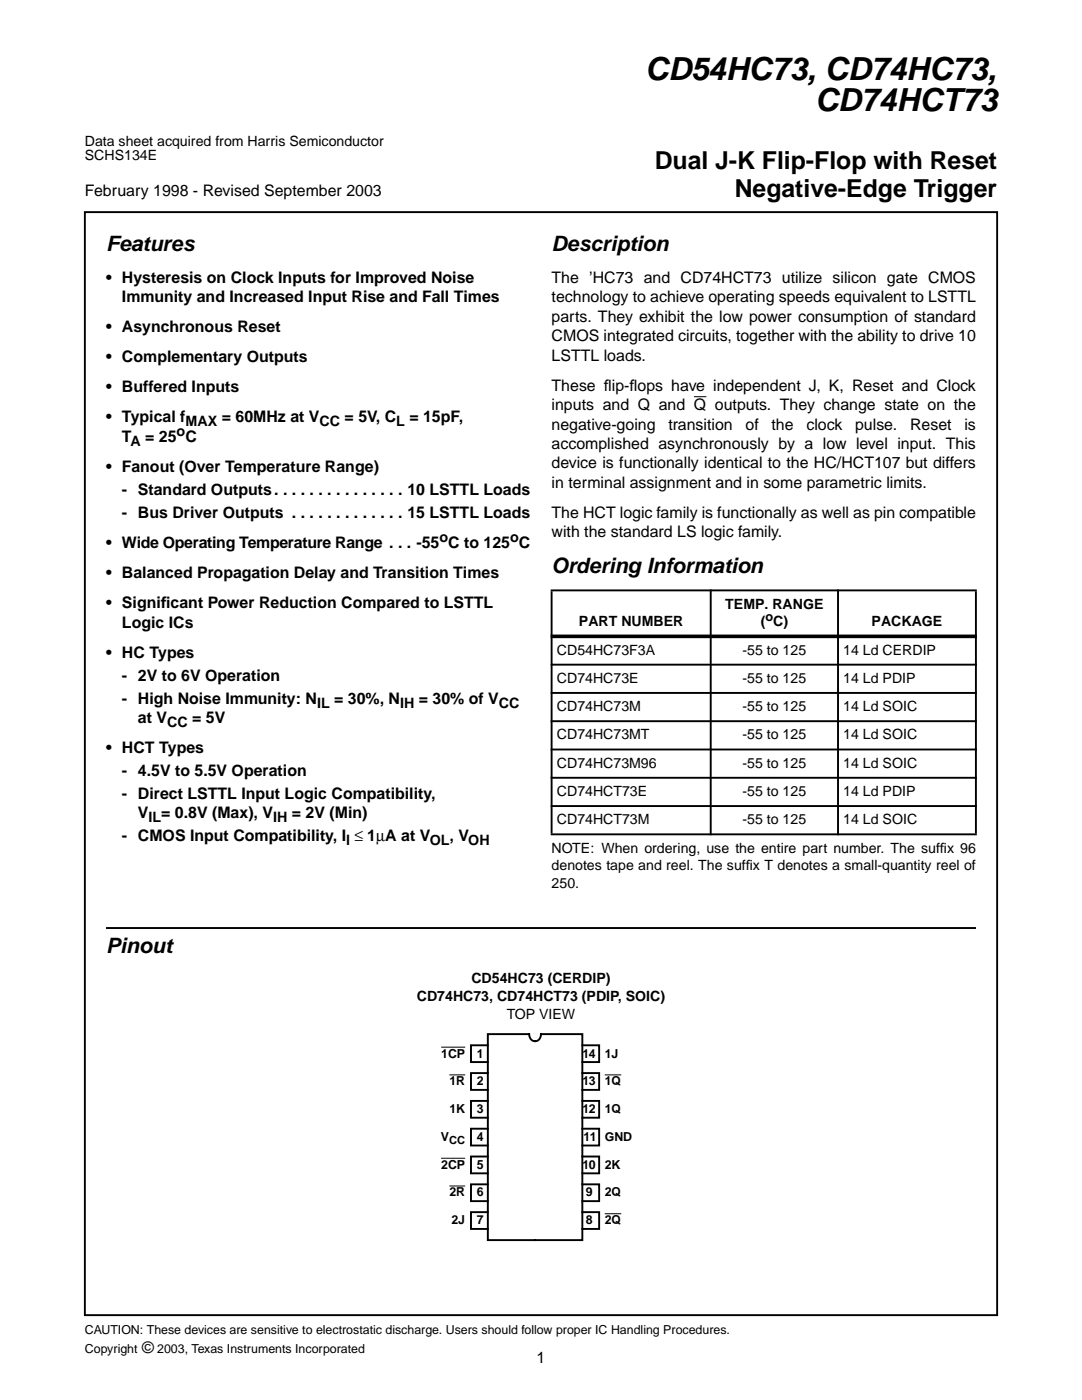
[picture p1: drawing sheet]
<svg xmlns="http://www.w3.org/2000/svg" width="216mm" height="279mm" viewBox="0 0 216 279" stroke-linecap="round" stroke-linejoin="round" font-family="sans-serif">
<defs><g id="words">
<g font-size="6.3">
<text x="128.7" y="15.9">CD54HC73, CD74HC73,</text>
<text x="162.6" y="22.2">CD74HCT73</text>
</g>
<g font-size="4.9">
<text x="130.6" y="33.6">Dual J-K Flip-Flop with Reset</text>
<text x="146.6" y="39.3">Negative-Edge Trigger</text>
</g>
<g font-size="4.2">
<text x="21.2" y="50.1">Features</text>
<text x="110.1" y="50.1">Description</text>
<text x="110.1" y="114.3">Ordering Information</text>
<text x="21.2" y="190.1">Pinout</text>
</g>
<g font-size="3.2">
<text x="16.9" y="39.2">February 1998 - Revised September 2003</text>
<text x="21.2" y="56.4">• Hysteresis on Clock Inputs for Improved Noise</text>
<text x="110.1" y="56.4">The ’HC73 and CD74HCT73 utilize silicon gate CMOS</text>
<text x="24.3" y="60.3">Immunity and Increased Input Rise and Fall Times</text>
<text x="110.1" y="60.3">technology to achieve operating speeds equivalent to LSTTL</text>
<text x="110.1" y="64.2">parts. They exhibit the low power consumption of standard</text>
<text x="21.2" y="66.3">• Asynchronous Reset</text>
<text x="110.1" y="68.1">CMOS integrated circuits, together with the ability to drive 10</text>
<text x="110.1" y="72">LSTTL loads.</text>
<text x="21.2" y="72.3">• Complementary Outputs</text>
<text x="110.1" y="78">These f</text>
<text x="120.5" y="78">lip-f</text>
<text x="125.6" y="78">lops have independent J, K, Reset and Clock</text>
<text x="21.2" y="78.3">• Buffered Inputs</text>
<text x="110.1" y="81.8">inputs and Q and Q outputs. They change state on the</text>
<text x="21.2" y="84.3">• Typical f</text>
<text x="24.3" y="88.2">T</text>
<text x="29" y="88.2">= 25 C</text>
<text x="110.1" y="85.7">negative-going</text>
<text x="110.1" y="89.6">accomplished asynchronously by a low level input. This</text>
<text x="133.4" y="85.7">transition</text>
<text x="148.8" y="85.7">of</text>
<text x="154" y="85.7">the</text>
<text x="160.9" y="85.7">clock</text>
<text x="170.6" y="85.7">pulse.</text>
<text x="181.6" y="85.7">Reset</text>
<text x="192.4" y="85.7">is</text>
<text x="21.2" y="94.2">• Fanout (Over Temperature Range)</text>
<text x="110.1" y="93.5">device is functionally identical to the HC/HCT107 but differs</text>
<text x="24.3" y="98.8">- Standard Outputs. . . . . . . . . . . . . . . 10 LSTTL Loads</text>
<text x="110.1" y="97.4">in terminal assignment and in some parametric limits.</text>
<text x="24.3" y="103.4">- Bus Driver Outputs . . . . . . . . . . . . . 15 LSTTL Loads</text>
<text x="110.1" y="103.4">The HCT logic family is functionally as well as pin compatible</text>
<text x="110.1" y="107.2">with the standard LS logic family.</text>
<text x="21.2" y="109.4">• Wide Operating Temperature Range . . . -55 C to 125 C</text>
<text x="21.2" y="115.4">• Balanced Propagation Delay and Transition Times</text>
<text x="21.2" y="121.4">• Signif</text>
<text x="24.3" y="125.2">Logic ICs</text>
<text x="32.1" y="121.4">icant Power Reduction Compared to LSTTL</text>
<text x="21.2" y="131.2">• HC Types</text>
<text x="24.3" y="135.8">- 2V to 6V Operation</text>
<text x="24.3" y="140.4">- High Noise Immunity: N</text>
<text x="66.7" y="140.4">= 30%, N</text>
<text x="83.6" y="140.4">= 30% of V</text>
<text x="27.5" y="144.3">at V</text>
<text x="38.3" y="144.3">= 5V</text>
<text x="21.2" y="150.3">• HCT Types</text>
<text x="24.3" y="154.9">- 4.5V to 5.5V Operation</text>
<text x="24.3" y="159.5">- Direct LSTTL Input Logic Compatibility,</text>
<text x="24.3" y="167.9">- CMOS Input Compatibility, I</text>
<text x="27.5" y="163.3">V</text>
<text x="28.3" y="270.1">©</text>
<text x="107.1" y="272">1</text>
</g>
<g font-size="2.9">
<text x="26" y="89">A</text>
<text x="35.2" y="86.9">o</text>
<text x="37" y="85.1">MAX = 60MHz at VCC = 5V, CL = 15pF,</text>
<text x="87.7" y="108.1">o</text>
<text x="101.8" y="108.1">o</text>
<text x="63.3" y="141.2">IL</text>
<text x="79.8" y="141.2">IH</text>
<text x="99.5" y="141.2">CC</text>
<text x="33.3" y="145.1">CC</text>
<text x="29.6" y="164.1">IL= 0.8V (Max), VIH = 2V (Min)</text>
<text x="69.1" y="168.7">l ≤ 1µA at VOL, VOH</text>
</g>
<g font-size="2.8">
<text x="16.9" y="29">Data sheet acquired from Harris Semiconductor</text>
<text x="16.9" y="31.9">SCHS134E</text>
<text x="115.5" y="125">PART NUMBER</text>
<text x="144.7" y="121.5">TEMP. RANGE</text>
<text x="151.8" y="125">( C)</text>
<text x="173.9" y="125">PACKAGE</text>
<text x="111.1" y="130.6">CD54HC73F3A</text>
<text x="148.2" y="130.6">-55 to 125</text>
<text x="168.3" y="130.6">14 Ld CERDIP</text>
<text x="111.1" y="136.3">CD74HC73E</text>
<text x="148.2" y="136.3">-55 to 125</text>
<text x="168.3" y="136.3">14 Ld PDIP</text>
<text x="111.1" y="141.9">CD74HC73M</text>
<text x="148.2" y="141.9">-55 to 125</text>
<text x="168.3" y="141.9">14 Ld SOIC</text>
<text x="111.1" y="147.6">CD74HC73MT</text>
<text x="148.2" y="147.6">-55 to 125</text>
<text x="168.3" y="147.6">14 Ld SOIC</text>
<text x="111.1" y="153.2">CD74HC73M96</text>
<text x="148.2" y="153.2">-55 to 125</text>
<text x="168.3" y="153.2">14 Ld SOIC</text>
<text x="111.1" y="158.9">CD74HCT73E</text>
<text x="148.2" y="158.9">-55 to 125</text>
<text x="168.3" y="158.9">14 Ld PDIP</text>
<text x="111.1" y="164.5">CD74HCT73M</text>
<text x="148.2" y="164.5">-55 to 125</text>
<text x="168.3" y="164.5">14 Ld SOIC</text>
<text x="110.1" y="170.2">NOTE: When ordering, use the entire part number. The suff</text>
<text x="110.1" y="173.7">denotes tape and reel. The suff</text>
<text x="148.8" y="173.7">ix T denotes a small-quantity reel of</text>
<text x="187.6" y="170.2">ix 96</text>
<text x="110.1" y="177.2">250.</text>
<text x="94.1" y="196.3">CD54HC73 (CERDIP)</text>
<text x="83.2" y="199.8">CD74HC73, CD74HCT73 (PDIP, SOIC)</text>
<text x="101.1" y="203.3">TOP VIEW</text>
</g>
<g font-size="2.5">
<text x="152.7" y="123.9">o</text>
<text x="88" y="211.1">1CP</text>
<text x="95.2" y="211.1">1</text>
<text x="116.2" y="211.1">14</text>
<text x="120.7" y="211.1">1J</text>
<text x="89.7" y="216.6">1R</text>
<text x="95.2" y="216.6">2</text>
<text x="116.2" y="216.6">13</text>
<text x="120.7" y="216.6">1Q</text>
<text x="88" y="227.7">V</text>
<text x="89.7" y="222.1">1K</text>
<text x="95.2" y="222.1">3</text>
<text x="95.2" y="227.7">4</text>
<text x="116.2" y="222.1">12</text>
<text x="116.4" y="227.7">11</text>
<text x="120.7" y="222.1">1Q</text>
<text x="120.7" y="227.7">GND</text>
<text x="88" y="233.2">2CP</text>
<text x="95.2" y="233.2">5</text>
<text x="116.2" y="233.3">10</text>
<text x="120.7" y="233.3">2K</text>
<text x="89.7" y="238.8">2R</text>
<text x="95.2" y="238.8">6</text>
<text x="116.9" y="238.8">9</text>
<text x="120.7" y="238.8">2Q</text>
<text x="90.1" y="244.4">2J</text>
<text x="95.2" y="244.4">7</text>
<text x="116.9" y="244.3">8</text>
<text x="120.7" y="244.3">2Q</text>
<text x="16.9" y="266.2">CAUTION: These devices are sensitive to electrostatic discharge. Users should follow proper IC Handling Procedures.</text>
<text x="16.9" y="270.1">Copyright</text>
<text x="31.4" y="270.1">2003, Texas Instruments Incorporated</text>
</g>
<text font-size="2.2" x="89.6" y="228.3">CC</text>
</g></defs>
<path d="M16.9 42.3h182.1v220.2h-182.1z" fill="none" stroke="#000" stroke-width=".38"/>
<path d="M138.5 79.2h2.4" fill="none" stroke="#000" stroke-width=".2"/>
<path d="M21.2 183.1h173.5v4.2h-173.5z" fill="#fff"/>
<g fill="none" stroke="#000" stroke-width=".38">
<path d="M21.2 185.2h173.5M97.3 208.6h-3.3v3.4h3.3M97.3 214.2h-3.3v3.3h3.3M97.3 219.7h-3.3v3.4h3.3M105.5 206.4h-8.2v41.1h9.4M105.6 206.4l.3 .9 .3 .3 .5 .2M107.9 206.4l-.1 .8a1.02 1.02 0 0 1-.9 .6M108.1 206.4h8.1v41.1h-9.3M116.2 208.6h3.4v3.4h-3.4M116.2 214.2h3.4v3.3h-3.4M116.2 219.7h3.4v3.4h-3.4M97.3 225.3h-3.3v3.3h3.3"/>
<path d="M97.3 230.8h-3.3v3.4h3.3M97.3 236.4h-3.3v3.3h3.3M116.2 225.3h3.4v3.3h-3.4M116.2 230.8h3.4v3.4h-3.4M116.2 236.4h3.4v3.3h-3.4M97.3 241.9h-3.3v3.4h3.3M116.2 241.9h3.4v3.4h-3.4"/>
</g>
<path d="M109.9 117.8h85zM109.9 132.6h85zM109.9 138.3h85zM109.9 143.9h85zM109.9 149.6h85zM109.9 155.2h85zM110.1 118v48.3zM141.8 117.7v49zM167.2 117.7v49zM194.7 118v48.3zM109.9 160.9h85zM109.9 166.5h85z" fill="#000" stroke="#000" stroke-width=".38"/>
<path d="M109.9 127h85z" fill="#000" stroke="#000" stroke-width=".72" stroke-linecap="butt"/>
<path d="M88 209h4.8M89.7 214.5h3.1M120.7 214.5h3.3M88 231.2h4.8M89.7 236.7h3.1M120.7 242.2h3.3" fill="none" stroke="#000" stroke-width=".2"/>
<path d="M0 60.3h12.7v57.2h-12.7z" fill="#fff"/>
<use href="#words"/>
</svg>
